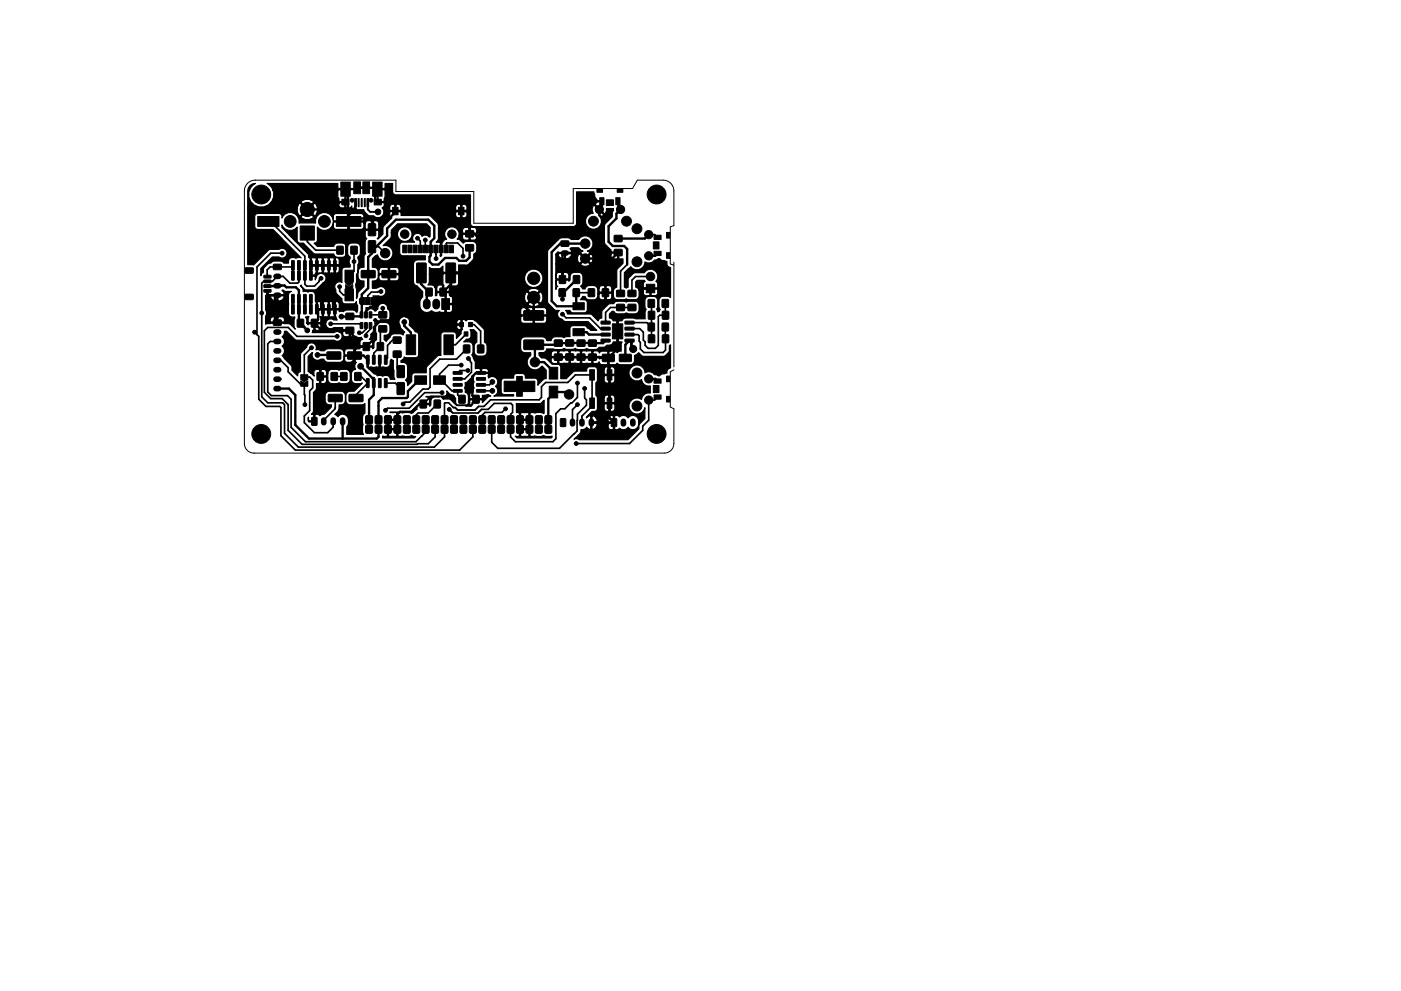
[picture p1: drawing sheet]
<svg xmlns="http://www.w3.org/2000/svg" width="297mm" height="210mm" viewBox="0 0 297 210" stroke-linecap="round" stroke-linejoin="round" font-family="sans-serif">
<path d="M142.9 56.3l-.8-.3v-7.9l.8-.2v-7.4a2.29 2.29 0 0 0-2.3-2.3h-5.5l-1 1.8h-12.6v7.4h-21v-6.8h-16.6v-2.4h-29.8a2.29 2.29 0 0 0-2.3 2.3v53.6a2.03 2.03 0 0 0 2 2h87a2.03 2.03 0 0 0 2.1-2v-7.4l-.8-.3v-7.5l.8-.4M142.9 55.6v22.2" fill="none" stroke="#000" stroke-width=".21"/>
<g fill="#000" stroke="#000" stroke-width=".21">
<path d="M72.3 38.6h2v3h-2zM75 38.6h1.4v2.5h-1.4zM76.9 38.6h1.5v2.5h-1.5zM79 38.6h2v3h-2zM52 56.9l1.6-.1 .1 .2v.9l-.2 .1h-1.4l-.2-.2zM56 58.4h1.4l.1 .5-1.5 .1zM56 59.4h1.4l.1 .5-1.5 .1zM54.6 45.9h4.5v2.1h-4.5zM58 56.1h1.6v1l-1.6 .1zM61.8 55.3l.6 .1v1.8l-.1 .1-.5-.1zM61.8 57.5l.6 .1v1.7l-.1 .2-.5-.2zM63.1 55.3l.6 .1v1.8l-.1 .1-.5-.1z"/>
<path d="M63.1 57.5l.6 .1v1.7l-.1 .2-.5-.2zM64.4 55.3l.5 .1v1.8l-.1 .1-.5-.1zM64.4 57.5l.5 .1v1.7l-.1 .2-.5-.2zM65.7 55.3l.5 .1v1.8l-.1 .1-.5-.1zM65.7 57.5l.5 .1v1.7l-.1 .2-.5-.2zM63.7 47.9h3v3h-3zM66.9 55.3l.6 .1v1.8l-.1 .1-.5-.1zM68.2 55.3l.6 .1v1.8l-.2 .1-.4-.1zM69.5 55.3l.5 .1v1.8l-.1 .1-.5-.1zM70.7 55.3l.6 .1v1.8l-.1 .1-.5-.1zM71.4 52.3h1.3v1.6h-1.3zM73.1 57.3h1.8v2.5h-1.8z"/>
<path d="M72.5 42.3h1.5v1.2h-1.5zM75.2 42.1h.4v1.8h-.4zM74.4 52.3h1.3v1.6h-1.3zM75.9 42.1h.2v1.8h-.2zM71.3 45.9h5.2v2.1h-5.2zM76.6 42.1h.2v1.8h-.2zM77.2 42.1h.2v1.8h-.2zM77.8 42.1h.4v1.8h-.4zM76.6 57.4h2.8l.2 .2-.1 1.2-.2 .2-2.6-.1-.1-.2zM78.1 51.1l1.3-.1 .2 .2 .1 2.2-.2 .2h-1.2l-.2-.1zM78.1 47.5l1.3-.1 .2 .2 .1 2.2-.2 .2h-1.2l-.2-.1zM79.3 42.3h1.5v1.2h-1.5z"/>
<path d="M83.2 44h1.2v1.6h-1.2zM81 57.4h2.8l.2 .2-.1 1.2-.2 .2-2.6-.1-.1-.2zM85.4 52h.8v1.6h-.8zM86.5 52h.8v1.6h-.8zM87.6 52h.8v1.6h-.8zM88.7 52h.8v1.6h-.8zM89.8 52h.8v1.6h-.8zM88.4 55.9l1.7-.1 .3 .1v3.9l-.2 .2h-1.7l-.2-.1zM90.9 52h.8v1.6h-.8zM92 52h.8v1.6h-.8zM93.1 52h.8v1.6h-.8zM94.2 52h.8v1.6h-.8z"/>
<path d="M95.3 52h.8v1.6h-.8zM94.6 55.9l1.8-.1 .2 .1v3.9l-.1 .2h-1.7l-.3-.1zM97.2 44h1.2v1.6h-1.2zM98.8 49l1.6-.1v1.3l-1.6 .1zM98.8 51.9h1.6v1.3h-1.6zM118.6 58.5h1.3v1.6h-1.3zM119 51.2l1.5-.1 .1 1.1h-1.6zM121.6 58.5h1.3l-.1 1.6h-1.2zM126.6 40.1h1.2v.7h-1.2zM127.2 41.9h.9v1.5h-.9zM128.6 42.4h1.5v1.2h-1.5zM130.6 41.9h.9v1.5h-.9z"/>
<path d="M130.3 50h1.5l.1 1.2-1.6 .1zM130.3 52.9h1.5l.1 1.3h-1.6zM130.9 40.1h1.2v.7h-1.2zM138.5 51.3h1.2v1.5h-1.2zM138.7 49.9h1.5v.9h-1.5zM138.7 53.3h1.5v.9h-1.5zM141.3 49.3h.7v1.2h-.7zM141.3 53.6h.7v1.2h-.7zM52 62.5l1.6-.1 .1 .2v.9l-.2 .1h-1.4l-.2-.2zM56 60.4h1.4l.1 .5-1.5 .1zM56 61.4h1.4l.1 .5-1.5 .1zM58 67.9h1.6v1l-1.6 .1z"/>
<path d="M61.8 64.6l.6 .1v1.8l-.1 .1-.5-.1zM61.8 62.5l.6 .1v1.7l-.1 .1-.5-.1zM63.1 64.6l.6 .1v1.8l-.1 .1-.5-.1zM63.1 62.5l.6 .1v1.7l-.1 .1-.5-.1zM63.1 67.8h1.3l-.1 1.6h-1.3zM64.4 64.6l.5 .1v1.8l-.1 .1-.5-.1zM64.4 62.5l.5 .1v1.7l-.1 .1-.5-.1zM65.7 64.6l.5 .1v1.8l-.1 .1-.5-.1zM65.7 62.5l.5 .1v1.7l-.1 .1-.5-.1zM66 67.8h1.3v1.6h-1.3zM66.9 64.6l.6 .1v1.8l-.1 .1-.5-.1zM67.3 79.1h1.2v1.6h-1.3z"/>
<path d="M68.2 64.6l.6 .1v1.8l-.2 .1-.4-.1zM69.5 64.6l.5 .1v1.8l-.1 .1-.5-.1zM70.7 64.6l.6 .1v1.8l-.1 .1-.5-.1zM70.2 79.1h1.3v1.6h-1.3zM69.4 74.7h2.7l.2 .2v1.2l-.3 .1h-2.6l-.1-.2zM73.1 61.3h1.8v2.5h-1.8zM73.3 60.4l.7 .5 .8-.5v1.1h-1.5zM72.3 79.1h1.3l-.1 1.6h-1.3zM73.3 59.1h1.5v1l-.8 .5-.7-.5zM73.4 66.5h1.6v1.2l-1.6 .1zM73.4 69.5l1.6-.1v1.3l-1.6 .1zM75.2 79.1h1.3v1.6h-1.3z"/>
<path d="M73.8 74.7h2.7l.2 .2v1.2l-.3 .1h-2.6l-.1-.2zM76.3 63.3l1-.2v1.5h-.7l-.3-.2-.1-.8zM76.4 66.2h.5v1.3l-.5-.1zM76.4 68.5h.5v1.2l-.5-.1zM77.3 66.2h.6l-.1 1.3-.5-.1zM77.3 68.5h.6l-.1 1.2-.5-.1zM77.7 75.4l.6 .1v1.7l-.1 .1-.5-.1zM77 72.7h1.3v1.6h-1.3zM77.5 63.1h1v1.5h-1zM78.3 66.2h.5v1.3l-.5-.1zM78.3 68.5h.5v1.2l-.5-.1zM78.8 63.1h.6l.3 .3 .1 .8-.2 .4h-.8z"/>
<path d="M79 75.4l.5 .1v1.7l-.1 .1-.4-.1zM80.3 75.4l.5 .1v1.7l-.1 .1-.5-.1zM80 72.7h1.3v1.6h-1.3zM80.4 66.2l1.5-.1 .1 1.3-1.6 .1zM80.4 69.1h1.5l.1 1.3h-1.6zM81.5 75.4l.6 .1v1.7l-.1 .1-.5-.1zM83.4 71.5h1.6v1.3h-1.6zM83.4 74.5h1.6v1.3h-1.6zM84.2 77.6l1.3-.1 .2 .2 .1 2.2-.2 .2h-1.2l-.2-.1zM86.1 71h2v4.2h-2zM87.9 79.7h2.5v1.8h-2.5zM90.3 61.2h1.3v1.6h-1.3z"/>
<path d="M94.1 71h2v4.2h-2zM93.3 61.2h1.3v1.6h-1.3zM91.9 79.7h2.5v1.8h-2.5zM93.7 63.4h1.6v2.3h-1.6zM97.5 68.4h.8v.9h-.8zM96.1 78.9l1.8-.1 .1 .5-.1 .1h-1.7zM98.4 70.4h.8v.9h-.8zM99.4 68.4h.8v.9h-.8zM98.3 73.2l1.3 .1v1.6l-1.3-.1zM101.3 73.2l1.3 .1-.1 1.6-1.2-.1zM101 78.9l1.8-.1 .2 .5-.2 .1h-1.7zM111.1 72.2l4-.1 .2 .2v1.7l-.3 .2h-3.8l-.2-.3z"/>
<path d="M111.1 66l4-.1 .2 .2v1.7l-.3 .2-3.8-.1-.2-.2zM117.6 72.2l1.5-.1 .1 1.3-1.6 .1zM117.6 75.1h1.5l.1 1.3h-1.6zM118.6 61.3h1.3l-.1 1.6h-1.3zM120 72.1h1.6v1.3h-1.6zM120 75.1h1.6v1.3h-1.6zM121.5 61.3h1.3v1.6h-1.3zM122.4 75.1h1.6v1.3h-1.6zM122.4 72.2l1.6-.1v1.3l-1.6 .1zM121.5 69.7h2.4v1.5h-2.4zM121.5 64.2h2.4v1.5h-2.4zM124.7 61.3h1.3v1.6h-1.3z"/>
<path d="M124.8 72.2l1.6-.1v1.3l-1.6 .1zM124.8 75.1h1.6v1.3h-1.6zM127.7 61.3h1.3v1.6h-1.3zM127.5 68.2l1.8-.1 .1 .5-.2 .2h-1.7l-.1-.2zM127.5 69.4h1.8l.1 .5-.2 .1h-1.7l-.1-.1zM127.5 70.7h1.8l.1 .5-.2 .1h-1.7l-.1-.1zM127.5 72l1.8-.1 .1 .6-.2 .1h-1.7l-.1-.2zM127.8 75.2h2.4l.1 .2v1.2l-.3 .1h-2.2l-.1-.2zM129.8 68.7h2.2v3.2h-2.2zM130.8 61.6h1.6v1.3h-1.6zM130.8 64.6h1.6v1.3h-1.6zM131.4 75.2h2.4l.1 .2v1.2l-.3 .1h-2.2l-.1-.2z"/>
<path d="M132.5 72l1.8-.1 .2 .6-.2 .1h-1.7l-.1-.2zM132.5 70.7h1.8l.2 .5-.2 .1h-1.7l-.1-.1zM132.5 69.4h1.8l.2 .5-.2 .1h-1.7l-.1-.1zM132.5 68.2l1.8-.1 .2 .5-.2 .2h-1.7l-.1-.2zM133.2 61.6h1.6v1.3h-1.6zM133.2 64.6h1.6v1.3h-1.6zM137.4 63.6h1.3v1.6h-1.3zM137.4 68.6h1.3v1.6h-1.3zM137.5 66.1h1.3v1.6h-1.3zM137.5 71.1h1.3v1.6h-1.3zM137 60.3h1.8v1.8h-1.8zM140.4 63.6h1.3v1.6h-1.3z"/>
<path d="M140.4 68.6h1.3v1.6h-1.3zM140.5 66.1h1.3l-.1 1.6h-1.3zM140.5 71.1h1.3l-.1 1.6h-1.3zM63.8 80.8l.7 .5 .8-.5v1.2h-1.5zM63.8 79.5h1.5v1l-.8 .5-.7-.5zM66.1 88.6h1.1l-.1 1.6h-1zM69.7 83.7h2.7l.2 .2-.1 1.2-.2 .1h-2.6l-.1-.2zM74.1 83.7h2.7l.2 .2-.1 1.2-.2 .1h-2.6l-.1-.2zM77.7 80.3l.6 .1v1.7l-.1 .1-.5-.1zM77.6 88.3l1-.1 .3 .1 .1 1.3-.1 .3-1 .1-.3-.2zM77.6 90.3l1-.1 .3 .1 .1 1.3-.1 .3-1 .1-.3-.2zM79 80.3l.5 .1v1.7l-.1 .1-.4-.1z"/>
<path d="M79.6 88.3l1-.1 .3 .1 .1 1.3-.1 .3-1 .1-.3-.2zM79.6 90.3l1-.1 .3 .1 .1 1.3-.1 .3-1 .1-.3-.2zM80.3 80.3l.5 .1v1.7l-.1 .1-.5-.1zM81.5 80.3l.6 .1v1.7l-.1 .1-.5-.1zM81.6 88.3l1-.1 .3 .1 .1 1.3-.1 .3-1 .1-.3-.2zM81.6 90.3l1-.1 .3 .1 .1 1.3-.1 .3-1 .1-.3-.2zM83.6 88.3l1-.1 .3 .1 .1 1.3-.1 .3-1 .1-.3-.2zM83.6 90.3l1-.1 .3 .1 .1 1.3-.1 .3-1 .1-.3-.2zM84.2 81.2l1.3-.1 .2 .2 .1 2.2-.2 .2h-1.2l-.2-.1zM85.6 88.3l1-.1 .3 .1 .1 1.3-.1 .3-1 .1-.3-.2zM85.6 90.3l1-.1 .3 .1 .1 1.3-.1 .3-1 .1-.3-.2zM87.6 88.3l1-.1 .3 .1 .1 1.3-.1 .3-1 .1-.3-.2z"/>
<path d="M87.6 90.3l1-.1 .3 .1 .1 1.3-.1 .3-1 .1-.3-.2zM89.1 84.9h1.3v1.6h-1.3zM89.6 88.3l1-.1 .3 .1 .1 1.3-.1 .3-1 .1-.3-.2zM89.6 90.3l1-.1 .3 .1 .1 1.3-.1 .3-1 .1-.3-.2zM91.6 88.3l1-.1 .3 .1 .1 1.3-.1 .3-1 .1-.3-.2zM91.6 90.3l1-.1 .3 .1 .1 1.3-.1 .3-1 .1-.3-.2zM92.1 84.9h1.3l-.1 1.6h-1.2zM93.6 88.3l1-.1 .3 .1 .1 1.3-.1 .3-1 .1-.3-.2zM93.6 90.3l1-.1 .3 .1 .1 1.3-.1 .3-1 .1-.3-.2zM95.6 88.3l1-.1 .3 .1 .1 1.3-.1 .3-1 .1-.3-.2zM95.6 90.3l1-.1 .3 .1 .1 1.3-.1 .3-1 .1-.3-.2zM96.1 80.1h1.8l.1 .5-.1 .1h-1.7z"/>
<path d="M96.1 81.4h1.8l.1 .4-.1 .2h-1.7zM96.1 82.7l1.8-.1 .1 .5-.1 .1h-1.7zM97.3 83.9h1.3v1.6h-1.3zM97.6 88.3l1-.1 .3 .1 .1 1.3-.1 .3-1 .1-.3-.2zM97.6 90.3l1-.1 .3 .1 .1 1.3-.1 .3-1 .1-.3-.2zM99.6 88.3l1-.1 .3 .1 .1 1.3-.1 .3-1 .1-.3-.2zM99.6 90.3l1-.1 .3 .1 .1 1.3-.1 .3-1 .1-.3-.2zM100.3 83.9h1.3l-.1 1.6h-1.2zM101.6 88.3l1-.1 .3 .1 .1 1.3-.1 .3-1 .1-.3-.2zM101.6 90.3l1-.1 .3 .1 .1 1.3-.1 .3-1 .1-.3-.2zM101 82.7l1.8-.1 .2 .5-.2 .1h-1.7zM101 81.4h1.8l.2 .4-.2 .2h-1.7z"/>
<path d="M101 80.1h1.8l.2 .5-.2 .1h-1.7zM103.6 88.3l1-.1 .3 .1 .1 1.3-.1 .3-1 .1-.3-.2zM103.6 90.3l1-.1 .3 .1 .1 1.3-.1 .3-1 .1-.3-.2zM105.6 88.3l1-.1 .3 .1 .1 1.3-.1 .3-1 .1-.3-.2zM105.6 90.3l1-.1 .3 .1 .1 1.3-.1 .3-1 .1-.3-.2zM107.6 88.3l1-.1 .3 .1 .1 1.3-.1 .3-1 .1-.3-.2zM107.6 90.3l1-.1 .3 .1 .1 1.3-.1 .3-1 .1-.3-.2zM109.6 88.3l1-.1 .3 .1 .1 1.3-.1 .3-1 .1-.3-.2zM109.6 90.3l1-.1 .3 .1 .1 1.3-.1 .3-1 .1-.3-.2zM109.5 82.9h1.2v1.2h-1.2zM109.5 79.9h1.2v1.2h-1.2zM111.6 88.3l1-.1 .3 .1 .1 1.3-.1 .3-1 .1-.3-.2z"/>
<path d="M111.6 90.3l1-.1 .3 .1 .1 1.3-.1 .3-1 .1-.3-.2zM106.9 80.9h6.5v2.2h-6.5zM113.6 88.3l1-.1 .3 .1 .1 1.3-.1 .3-1 .1-.3-.2zM113.6 90.3l1-.1 .3 .1 .1 1.3-.1 .3-1 .1-.3-.2zM115.6 88.3l1-.1 .3 .1 .1 1.3-.1 .3-1 .1-.3-.2zM115.6 90.3l1-.1 .3 .1 .1 1.3-.1 .3-1 .1-.3-.2zM116.4 81.9h1.8v2.5h-1.8zM116.4 77.9h1.8v2.5h-1.8zM118.9 88.9h1v1.6l-1.1-.1zM125 84.4h1v2.2h-1zM125 78.4h1v2.2h-1zM128.7 84.4h1v2.2h-1z"/>
<path d="M128.7 78.4h1v2.2h-1zM129.6 88.9h1.1v1.6l-1.1-.1zM138.5 81.8h1.2v1.5h-1.2zM138.7 83.8h1.5v.9h-1.5zM138.7 80.4h1.5v.9h-1.5zM141.3 84.1h.7v1.2h-.7zM141.3 79.8h.7v1.2h-.7z"/>
<circle cx="55.4" cy="41.3" r="2"/>
<circle cx="59.8" cy="53.7" r=".4"/>
<circle cx="61.5" cy="47" r="1.25"/>
<circle cx="65.2" cy="44.4" r="1.5"/>
<circle cx="68.1" cy="59" r=".4"/>
<circle cx="68.8" cy="47" r="1.25"/>
<circle cx="74.7" cy="42.5" r=".4"/>
<circle cx="75.1" cy="55.5" r=".4"/>
<circle cx="78.7" cy="42.5" r=".4"/>
<circle cx="80.1" cy="45" r=".6"/>
<circle cx="81.7" cy="53.7" r="1"/>
<circle cx="85.8" cy="49.7" r=".9"/>
<circle cx="88.5" cy="50.5" r=".4"/>
<circle cx="90.2" cy="50.9" r=".4"/>
<circle cx="92.5" cy="54.9" r=".4"/>
<circle cx="95.8" cy="49.7" r=".9"/>
<circle cx="98.2" cy="54.4" r=".4"/>
<circle cx="113.2" cy="59" r="1.3"/>
<circle cx="124.1" cy="54.9" r="1"/>
<circle cx="124.1" cy="51.7" r="1"/>
<circle cx="125.8" cy="46.9" r="1.05"/>
<circle cx="127.1" cy="44.4" r=".87"/>
<circle cx="131.6" cy="44.4" r=".87"/>
<circle cx="132.8" cy="46.9" r="1.05"/>
<circle cx="135.1" cy="55.5" r="1.05"/>
<circle cx="135.1" cy="48.5" r="1.05"/>
<circle cx="137.5" cy="54.3" r=".87"/>
<circle cx="137.5" cy="49.8" r=".87"/>
<circle cx="137.9" cy="58.7" r=".9"/>
<circle cx="139.2" cy="41.3" r="2"/>
<circle cx="54" cy="70.5" r=".4"/>
<circle cx="55.5" cy="66.4" r=".4"/>
<circle cx="65.2" cy="70.1" r=".5"/>
<circle cx="66" cy="73.8" r=".4"/>
<circle cx="67.3" cy="75.3" r=".5"/>
<circle cx="70.1" cy="68.7" r=".4"/>
<circle cx="70.6" cy="63.4" r=".5"/>
<circle cx="71.5" cy="71.4" r=".4"/>
<circle cx="72" cy="60.8" r=".4"/>
<circle cx="72.4" cy="67.2" r=".5"/>
<circle cx="76.2" cy="70.6" r=".4"/>
<circle cx="76.5" cy="77.7" r=".6"/>
<circle cx="77.6" cy="71.2" r=".4"/>
<circle cx="80.8" cy="61.8" r=".4"/>
<circle cx="81.2" cy="65.4" r=".4"/>
<circle cx="85.7" cy="68.3" r=".5"/>
<circle cx="97.8" cy="77.5" r=".4"/>
<circle cx="99.2" cy="78.6" r=".4"/>
<circle cx="99.3" cy="76.1" r=".4"/>
<circle cx="113.2" cy="63.1" r="1.3"/>
<circle cx="113.4" cy="76.8" r="1"/>
<circle cx="119.3" cy="63.5" r=".4"/>
<circle cx="119.3" cy="66.7" r=".4"/>
<circle cx="134.2" cy="74" r=".75"/>
<circle cx="135.1" cy="79.1" r="1.05"/>
<circle cx="55.4" cy="92.1" r="2"/>
<circle cx="64.6" cy="85.8" r=".4"/>
<circle cx="81.7" cy="87.1" r=".4"/>
<circle cx="85.5" cy="85.7" r=".4"/>
<circle cx="93.7" cy="83.3" r=".4"/>
<circle cx="95.2" cy="86.9" r=".4"/>
<circle cx="104.4" cy="81" r=".5"/>
<circle cx="104.4" cy="82.9" r=".5"/>
<circle cx="107.2" cy="86.7" r=".4"/>
<circle cx="120.6" cy="83.7" r="1"/>
<circle cx="122.2" cy="94.1" r=".4"/>
<circle cx="122.4" cy="81.3" r=".4"/>
<circle cx="122.4" cy="85.8" r=".4"/>
<circle cx="124" cy="82.4" r=".4"/>
<circle cx="135.1" cy="86.1" r="1.05"/>
<circle cx="137.5" cy="84.9" r=".87"/>
<circle cx="137.5" cy="80.4" r=".87"/>
<circle cx="139.2" cy="92.1" r="2"/>
</g>
<path d="M90.5 64.2v.6M92.5 64.2v.6" fill="none" stroke="#000" stroke-width="1.7"/>
<g fill="none" stroke="#000" stroke-width="1.2">
<path d="M58.5 58.6h.6M119.5 53.7h.5M58.5 62.6h.6M58.5 60.6h.6M58.5 70.4h.6M58.5 72.4h.6M58.5 74.4h.6M58.5 76.4h.6M58.5 78.4h.6M58.5 80.4h.6M58.5 82.4h.6M68.6 89.1v.6"/>
<path d="M70.6 89.1v.6M72.6 89.1v.6M121.4 89.4v.5M123.4 89.4v.5M125.4 89.4v.5M132.2 89.4v.5M134.2 89.4v.5"/>
</g>
<g fill="none" stroke="#000" stroke-width=".35">
<path d="M58.1 46.3v1.4l6.5 6.7v5.9l.4 .4h1.7l1-1v-.3l.4-.4M59.8 53.7h-2.4l-2.9 2.9v14.4M62.1 58.5v-2.2l-.3 .3h-4.5l-.7 .7 .1 1.4M63.4 56.3v3.5l-.3 .3h-1.6l-1.5-1.5h-1.2l-1.1 1.1h-1.8l-.4 .4v24.1l1.3 1.3h3.1l.4 .3v6.1l2.9 3h28.9l2.2-2.2v-1M65.2 49.4v1.9l1.7 1.8h5.2M75.1 53.1v4.5l-1.1 1v1M78.9 52.3h1.4l1.4 1.4M88.5 50.5l.6 .6v1.7M90.2 50.9v1.9M92.4 52.8l.1 2.1M94.6 52.8v-1.1l.1-.1h2.3l1.2 1.1v1.7M131 42.7v1.2l.6 .5"/>
<path d="M133 56.1l-1.4 1.4v4.8M137.5 49.8h1.3l.6 .6M137.9 58.7h-3.2l-.7 .7v2.9M54 70.5l.9 .9v13.3l1.5 1.5h2.9l.3 .3v6l3 3h34.9l2.8-2.8v-1M58.3 76.4h1.2l1.6 1.6v.9l2.6 2.6h.8l.1 4.3M58.3 72.4h-1l-.5 .6v10.2l.7 .7h3.5l.7 .8v6l3.1 3h23.4l2.1-2M66 73.8l-1.5 1.5v4.7h1.2l.6 .6v1.7l-.6 .6v4.2l-1.2 1.2v1.4l2.2 2.1h2.8l1.1-1.2v-1.2M67.9 79.9v4.1l-1.3 1.2v4.2M70.1 68.7h6.2l.3 .4M70.9 79.9h2M71.5 71.4h-8.5l-1.9-1.9h-4.3l-.8 .7v13l1.4 1.4h2.4l1.3 1.2v5.5l2.9 3h24.4l.1-.2h2.3l1.5-1.4v-1M72 60.8v1l.8 .8h1.2v-1.6"/>
<path d="M75.9 79.9h.7l1.4 1.4-2.5 2.5v.6M77.6 69.1v.7l-.8 .8h-.6M78.5 69.1v.7l-.9 1v.4M78.5 66.8h2.6M80.8 61.8l-2.1 .2-.7 .7v1.2M81.2 69.8l-.6 .5v3.2l-1.4 1.4v1.4M81.2 66.8h-.1M81.2 65.4v1.4M84.2 75.1v3l.8 .7M84.2 72.2h-1l-1 1.1v2.7l-.4 .3M94.5 66.7l2.2 2.2h1.2M97.8 77.5h-2.7l-1.9 1.9v1.2h.3l2.3 2.3h1.2v.9l1 .9"/>
<path d="M98.8 70.9l-2.2 2.2h-1.5M98.9 74l-2.1 2.2h-3.6l-2 2v4l-.4 .3h-1.1l-2.8 2.8h-1l-.4 .4M99.2 78.6h-1.7l-.5 .5M99.3 76.1l.7 .9v2l-1.4 1.4h-1.6M99.8 68.9h.7l1.4 1.4v3.7M119.2 62.1l.1 1.4M119.3 66.7l.7 .7h5l2.3 2.3h1.1M122.2 62.1h3.2M128.4 68h.1M133.5 68.4h3.7l.9 1M134 65.2h-4.6l-1 1.1v2.1M138.1 64.4v7.5"/>
<path d="M141.1 64.4v2.5h-1.2l-.3 .3v6.1l-.7 .6h-1.5l-.6-.6v-.8l-.4-.3v-1.7l-.8-.8h-2.1M141.1 69.4v4.9l-.5 .5h-4.1l-.7-.8v-1.4l-.3-.2v-1.2l-.2-.2h-1.8M58.3 80.4h1.3M71.1 84.4l-.1 2.4-2.4 2.3v.3M81.8 81.3h2l1.2 1.1M89.4 92.5h.1M92.7 85.7l-1.9 1.9h-2.2l-.3 .4v1.7M93.7 83.3h-3.7l-3.3 3.3h-4.5l-.5 .5M94.2 88.7h.1M95.2 86.9l.8 .7h5.3M96.1 86.5l-1-1h-.7l-.2 .1 .1 4.1M101.5 86.2h1.1l1.4-1.4h10.3l.5-.5v-2.3l.9-.9h4.7l1.6-1.6h3.5v6.6l-2.1 2.2v1.4"/>
<path d="M102 82.9h2.4M102.1 86.9h1.4l1.3-1.3h3.5l.4 .3v1.6l-.4 .4v1.8M104.4 81l-.6 .7h-1.8M107.2 86.7l-.8 .8h-3.6l-.5 .6v1M122.4 81.3v3l-2.6 2.4h-.9l-1 1.1v5.3l-.7 .6h-7.9l-1-1v-1M122.4 85.8l-1 1.1v2.8M124 82.4v2l.3 .4v1.2l-1.9 1.9v3.5l-3.8 3.7h-13.1l-1.2-1.3v-2.1M139.4 84.2l-.6 .7h-1.3v4.2l-1.2 1.3v.9l-2.8 2.8h-11.3"/>
</g>
<g fill="none" stroke="#000" stroke-width=".5">
<path d="M65.2 44.4h8.6M71 56.3v3.3l-2.9 2.9v2.7l.4 .4M75.1 46.3h7.4l1.3-1.3v-.2h15.1l.7 .7v4.1h.9l1 .9v7.3l-.2 .1M75.4 44.3h-.3l-1.2 1.1v3.1l-.5 .5v6.1l-1.2 1.2h-6.3v2.2M79.1 46.3v3.3M79.5 43.1v-2.5l.5-.5-.3-.3h-4l-.3 .3h-2.1l.5 .6v6.2l.1 .1M82.5 58.2v5.1l-.6 .6M89.3 57.9v2.4l1.7 1.7-.5 .5v2M93.6 44.8l-.1 8M95.6 57.9h8.5M95.7 57.9v2.4l-1.8 1.7 .6 .5v4.2h-11.2l-.1-.2M99.6 52.6v2l-.8 .8-1.4-.1-.6-.6h-2.4l-1.4 1.4h-1.3l-.6-.6v-1l.2-.3v-2.9l.8-.8v-2.6l-1.3-1.3h-6.9l-1.8 1.9v1.5l-2.3 2.3h-.9v1.4l-.8 .8v6.6l-1.4 1.4v4.2l-.4 .4-3.9 .1"/>
<path d="M101.2 50.3h.1M122.2 59.3l-2.8 2.8h-.2M124.1 51.7h-5.3l-1.8 1.8v10.4l1.1 1.1h4.6l-.5-.5v-2.4M127.6 42.7v1.2l-.5 .5v1.3l.9 .9v8.3M131.1 53.6l-1.3 1.3h-5.7l-1.2-1.2h-3.1l-.5 .5v5.1M131.6 44.4l-.9 .9v1l-1.7 1.7v3.3l.9 .9h2.4l.7 .6v3.3M137.5 49.8l-.8 .8h-5.6M139.4 53.8l-.5 .5h-1.4M56.7 61.7v.6l.4 .3h1.7M58.3 62.6v5.8M58.3 60.6h2l.4 .4h2l.7 .6v1.8M58.8 60.6l-2.1 .1"/>
<path d="M63.4 64.3v3.9l1.1 1.1M64.5 69.3h.1M64.5 69.3l.7 .8M67.3 75.3h3.4l.1 .1M67.7 65.6l-.3 .2v2l-.7 .8 1.5 1.5h6M70.6 63.4v1.8l.4 .4h-3.8M74.2 70.5l1.7 1.8v1.2M75.2 75.4h1.9l.9 .9v1.5l.4 .4h2l.1-.1v-1.8M75.9 73.5l-.7 .8v2l-1.3 1.3h-5.3l-.7 .7v1.6M76.5 77.7l2.4 2.5h.3v3.6l-.9 1v4.9M79.3 63.9v.8l-.3 .4h-.4l-1 .9v.8M79.3 63.9h2.6"/>
<path d="M79.6 63.6l-.3 .3M81.9 63.9l1.3 1.2v2.8M83.2 68h-2.4l-1.5 1.4v2.5l-1.6 1.6h-1.8M83.2 67.9v.1M85.7 68.3v.8l1.4 1.4v2.6M102 79.1h-1.1l-.8 .8v4l.8 .8M113.2 63.1v3.8M118.4 75.8h10.4l.2 .1M120.8 72.8h-.1M122.7 70.5h1.7l.5 .5h3.5M125.6 72.8h.1M128.4 62.1v1.4l.3 .2h7.1"/>
<path d="M128.4 72.3l-.5 .5h-9.5l-.4 .3h-4.8l.2 .3v3.4h1.9l2 2v.4M129 75.9v3.4l.2 .2v9.2l1 1h-4.8M133.5 72.3l-.9 .8v2.8M135.8 63.7v3l-.4 .4h-3.3l-1.2 1.1v5.8l-1.9 1.9M137.9 61.2h-1.4l-.2 .3v1.7l-.5 .5M58.8 82.4h2.4l1.4 1.4v6.4l2.9 2.8h14.4l.4-.3v-1M72.6 89.4v3.6M89.2 80.6h-.4l-2.3 2.4v1.2l-.3 .2h-5.2l-.7 .8v3.9M89.7 85.7h-.8l-1.6 1.7h-2.5l-.5 .6v1.1M112.1 89.6l.2 2.1M120.6 83.7l-.5-.5h-2.8v.3l-1 1.1v6.5M137.5 80.4h1.5l.4 .4"/>
</g>
<path d="M84.3 88v1.7" fill="none" stroke="#000" stroke-width=".3"/>
<path d="M75.4 43v1.3l-1.6 1.5M78 43v1.5l.5 .5h1.6M100.9 84.7l-.7 .8v.3l-.3 .2h-3l-1.9-1.9h-3.7l-1.6 1.6M101.5 86.2l-.8 .8h-3.7l-.5-.5h-.4M102.1 86.9l-.8 .7" fill="none" stroke="#000" stroke-width=".4"/>
<path d="M95.6 57.9h8.5l9.1 9M133.5 72.3l.4 .4v1l.3 .3" fill="none" stroke="#000" stroke-width=".6"/>
<path d="M53 39.4l.7-.4 .4-.1a2.66 2.66 0 0 0-.8 4.1 2.66 2.66 0 0 0 4.2-.1h6.3l1.4 1.4 1.3-1.4-.2-.3a1.78 1.78 0 0 0-2.5 .3h-6.3l.5-1.1-.1-1.4h13.7v1.4l.3 .3-.1 .5 .2 .2h1.1v-2.5h-1.3l-.2 .1h-13.7l-.3-.6-1-.9h15v.9l.2 .2h1.6v4l.1 .1h.6l.5-.4a.65 .65 0 0 0 .5 .8l.2-.2v-.4a.67 .67 0 0 0 1.1 .6h.7a1.99 1.99 0 0 0 1.3 1.3h.8l.2 .2a1.25 1.25 0 0 0 1.7-.2 1.25 1.25 0 0 0-.1-1.7l.4-.3h1.2v.7l.2 .1h.9v-1.1h.2v1.1h1l.1-.1v-.7h11.6v.7l.1 .1h1v-1.1h.2v1.1h1l.1-.1v-.7a.71 .71 0 0 0-.9-.5l-.2 .2-.8-.2-.5 .5h-11.6a.71 .71 0 0 0-.9-.5l-.2 .2-.8-.2-.5 .5h-1.2l.1-.6-.2-.2h-1.3l-.1-2.7h.2l.1 2.5h1.1l.2-.2 .1-2.2-.1-.1h-1.6v-.3h1.6l.1-.2v-.9h1.6l.1 2 .4 .4 .2 .1 15.8-.1v6.1l.2 .5 .6 .2h21a.7 .7 0 0 0 .7-.8v-.7h1.9a1.72 1.72 0 0 0 2.1 2 1.72 1.72 0 0 0 1-2.7l.7-.1 .1-.3-2-1.9a1.16 1.16 0 0 0-.2 1.6 1.64 1.64 0 0 0-1.7 1.4h-1.9v-5.9h3.7l.2 .9 .4 .8 .2 .2h1.1l-.1 .5-.2-.1v-.2h-.8l-.5 .6 1.9 1.9 .3-.1 .2-1h1.5l-.3 1.1v.7l-1.6 1.7-.1 3.6 .3 .6 1.2 1.1 .1 .5 1.5-.1v1.4l.1 .1h.8v1l-1.3 1.3v3.7l-.7 .6a1.8 1.8 0 0 0 .5 2.1 2.7 2.7 0 0 0 2.2-.2 2.52 2.52 0 0 0 2.4 0 2.19 2.19 0 0 0 .2-1.9h1v.7l.3 .4 .9 .1 .2-.1v-1.3h.2v1.3l.2 .1 1-.1 .3-.4v-.7l-.2-.2h-2.8l-.1 .2h-1l-.2-.3-.4-.3v-1.1l.3-.3h1.5l.2 .2-.4 .5v.7l.1 .2h2.8l.2-.2v-.7l-.5-.5a1.55 1.55 0 0 0-.1-2.3 1.55 1.55 0 0 0-2.3 .5l-1.9-.1-.5 .3-1 1v1.8l-.4 .2-.4-.2v-3l1.3-1.3a1.68 1.68 0 0 0 1.9 .6 1.68 1.68 0 0 0 1.1-1.6 1.87 1.87 0 0 0 2.2-.4l.9-.3 .7 .4 .9 .2 .1 .8 .7 .5v6.3l-.3-.2a1.8 1.8 0 0 0-2.1 .5 2.65 2.65 0 0 0 .2 2.2l-.2 .5-.3 .1-.3-.6 .2-.2a2.65 2.65 0 0 0-.2-2.3 1.75 1.75 0 0 0-2.4 .3 2.65 2.65 0 0 0 .2 2.2l-.2 .7v1.3l-4.2-.1-.5 .2-.2 .4h-.7l-.1 .1v4.2l.1 .1h.7l-.2 .6v1.4l-.5 .1-.4 .2-.4-.3h-1.1l-.2 .2v2.5l.2 .2h1.1l.4-.4 .7 .4h2.1a.9 .9 0 0 0 .9-.9v-1.1l.9-.6 .5 .6 .6 .2h4.2a1.98 1.98 0 0 0 1.2-1.3v-1l.3-.1v4.8l-.6 .3-.2 .4a.48 .48 0 0 1-.5 .6h-.4l-.7 .4-.9-.2a1.72 1.72 0 0 0-2.2-.4 1.71 1.71 0 0 0-2.1-1.6 1.71 1.71 0 0 0-1.1 2.4 1.71 1.71 0 0 0 2.5 .6 1.5 1.5 0 0 0 1.9 1.4v1.5a1.49 1.49 0 0 0-1.9 1.3 1.72 1.72 0 0 0-2.5 .7 1.72 1.72 0 0 0 1 2.4 1.72 1.72 0 0 0 2.2-1.3v2.3l-1.2 1.3v.9l-2.4 2.3h-10.3a.96 .96 0 0 0-1.1-.1l1.2-1.2 .3-.9a1.12 1.12 0 0 0 1.2-.5l.6 .5 .3-.1v-1.2h.2v1.2l.2 .1a1.21 1.21 0 0 0 .9-1.2h2.3l.1 1 .4 .3h.5l.1-.2v-1.2h-.9l-.2 .1-3.7-.1 .1-1.5h.2v1.2h1.1l-.2-.8h2.5v.7l.2 .1h.9v-1.2h.3v2.7l.2 .2h.4l.4-.3a1.21 1.21 0 0 0 1.9-.2 1.23 1.23 0 0 0 1.3 .4 1.23 1.23 0 0 0 .9-1 1.44 1.44 0 0 0-1.2-2l-.5 .1-.5 .5-.1-.2a1.24 1.24 0 0 0-1.8 0l-.4-.4h-.4l-.2 .2-.9-.2-.5 .6h-2.5l-.7-.5-.4 .1-.2-.1-.7 .5-.1-.2 1.2-1.2h.5a.65 .65 0 0 0 .7-.7v-.8h1.4l.1 1.2a.59 .59 0 0 0 .9 .1v-1.4h.3v1.4l.1 .2a.68 .68 0 0 0 .9-.5v-1l-.2-.1-3.5 .1v-1.5h1.4v1l.2 .1h.8v-1.4h.3v1.4h.8l.2-.1-.1-1.2a.59 .59 0 0 0-.9-.1l-.5-.2a.68 .68 0 0 0-.8 .5h-1.4l-.4-.4v-2.7l.3-.3 .1-1.1h1.4l.1 1.2a.59 .59 0 0 0 .9 .1v-1.4h.3v1.4l.1 .2a.68 .68 0 0 0 .9-.5v-1l-.2-.1-3.5 .1v-1.5h1.4v1l.2 .1h.8v-1.4h.3v1.4h.8l.2-.1-.1-1.2a.59 .59 0 0 0-.9-.1l-.5-.2a.68 .68 0 0 0-.8 .5h-1.4l-.4-.5a2.04 2.04 0 0 0-1.7 .2l-.2 .7-2.7 .1-1.6 1.5h-1.2v-2.4a.65 .65 0 0 0-.7-.6h-1.1l-1.3-1.2h1.1v.5l.2 .4 1 .1 .1-.1v-1.1h.3v1.1l.1 .1h1.9l.1-.2v-1h.3v1l.2 .2h1.8l.2-.1v-1.1h.2v1.1l.2 .1h1.8l.2-.1v-1.1h.2v1.1l.2 .1h.7l.5-.3v.3l.5 .3h1.1l.2-.2v-1.1l-1.8 .1-.1-.3h-4.9h-5.1l-.1 .2h-1.1l-1-.2-.5-.5v-.5h2.6v.6l.1 .1h1.2v-1h.3v1h2.1v-1h.3v1h2.2v-1h.2v1h2.2v-1h.2v1h1.4l.1 .2h1.7v-1.1l-.2-.2h-1.1l-.5 .4-.5-.5h-.7l-.2 .2-.4-.2h-1.8l-.2 .2-1.5-.2h-.7l-.2 .2-.4-.2h-1.9l-.1 .2-1.1-.2-.5 .5h-2.6l.7-.1a.87 .87 0 0 0 .9-.8l1.5 .1a2.67 2.67 0 0 0 2.2-.2 2.74 2.74 0 0 0 2.1 .2l.3-.2 .2 .2a2.7 2.7 0 0 0 2.2-.2 2.52 2.52 0 0 0 2.5 0l.1-.2 1.2-.1 .5-.4a1 1 0 0 0 1.3-.7h.7l.1-.1v-4.2l-.1-.1h-.7l-.2-.4-.6-.2v-.9l.6-.6h.3l.2 .3a2.5 2.5 0 0 0 2.5 .1 2.52 2.52 0 0 0 2.4-.1 1.75 1.75 0 0 0-.2-2.4 2.7 2.7 0 0 0-2.2 .2 2.52 2.52 0 0 0-2.5 0l-.2 .3-1 .1-1.3 1.2-.2 .6v1.2l-.6 .2-.2 .4-1.5-1.4-4.9-.1-.5-.7h1l.1 .3 .5 .2h2.4a.65 .65 0 0 0 .6-.7v-1.7l-.4-.4-1-.1 .4-.6h.6l.5 .7a1.8 1.8 0 0 0 2.1-.5v-.7h.3l.1 .9 .4 .3h.6l.1-.2v-1.2h.3v1.2l.1 .2 .8-.1 .3-.4v-.7l-.2-.2h-2.3l-.5 .2v-1.3h.3v.7l.2 .2h1v-1.3h.3v1.3h1l.2-.2v-.7l-.5-.5h-.6l-.1 .1-1-.1-.5 .5h-.3l-.2-.3a1.63 1.63 0 0 0-2.4 .5h-.6l-.4-.6 .4-.4a2.65 2.65 0 0 0-.2-2.3 1.75 1.75 0 0 0-2.4 .3v1.1l-.3 .3-.2-.3h-2.3l-.2 .2v.7l.3 .4-.3 .7v-3.1v.7l.2 .2h1v-1.2h.3v1.2h1l.2-.2-.1-.9-.4-.3h-.6l-.1 .2-1-.2-.5 .5v-2.3h5.2l.1 .3a1.26 1.26 0 0 0 1.9-.3l-1-1-1 1h-5.2v-2h.4a1.25 1.25 0 0 0 1.3 .9v-1.1h.3v1.1l.9-.3h1.6l.1 .6 .2 .5 .2 .1 1-.9h.4l.9 .9 .3-.1a1.26 1.26 0 0 0-.3-1.8l-.9 1h-.4l-1-1-.2 .1-.3 .6h-1.6l.4-.6-.1-.2h-2.7l-.1 .2h-.4l.4-.6 .1 .2h2.7l.1-.3-.3-.5 .2-.2h1.6l.5 .5 .4 .2-.4 .1-.1 .3 1 1 .8-.8h4.7v.5l.2 .4 1 .1 .1-.1v-1.1h-1.2l-.1 .2h-4.7l.2-.2-.1-.3-.5-.1 .5-.2a1.66 1.66 0 0 0 .2-2.6 1.66 1.66 0 0 0-2.5 .3l-1.7-.1a2.49 2.49 0 0 0-2.5 0l-2.2 2.2-.2 .6v10.4l.2 .6 1.1 1.1 .3 .2 .9 .1-.2 .2a1.04 1.04 0 0 0 .7 1.6l.6 .5 .3 .1 4.7-.1 1.9 1.9h-1.3l-.8-.5-.4-.5h-2.6a.65 .65 0 0 0-.7 .6l.1 1.7h-.7l-.7 .3-.2-.2a2.65 2.65 0 0 0-2.2 .2l-.2 .6h-1l-.2-.6-.7-.2h-3.7a.9 .9 0 0 0-.9 .9v1.5l.2 .7 .7 .2h1.2v.6a1.66 1.66 0 0 0-.3 2.6 1.66 1.66 0 0 0 2.6-.3h.2l.8 .8v1.8l-.7 .3-1.1 1.1v-1.1l-.4-.3-2.2-.1a.76 .76 0 0 0-.7-1l-1.4 .1a.8 .8 0 0 0-.4 .9h-2l-.5 .2-.2 .5v2.2a.65 .65 0 0 0 .7 .6h2v.3h-4.2l.3-.1a1.15 1.15 0 0 0 0-1.9 1.15 1.15 0 0 0 .3-1.7 1.15 1.15 0 0 0-1.7-.1l-.1-.4 .1-.4-.2-.2h-1.6l.1-.9h.2v.7h1.3l.2-.3-.3-.4-2.5-.1-.1-1.5-.7-1.4a2.49 2.49 0 0 0 0-2.5 2.11 2.11 0 0 0-1.7-.3l.6-.5h.3a.65 .65 0 0 0 .7-.7v-.9l-.2-.4 .7-.1 .7 .7v2l-.5 .5a2.65 2.65 0 0 0 .2 2.2 1.75 1.75 0 0 0 2.4-.3 2.65 2.65 0 0 0-.2-2.2l-.3-.2v-2.7l-2.1-1.9a1.66 1.66 0 0 0-1.7 0l-.1 .1a.5 .5 0 0 0-.8-.2l.1 2a.81 .81 0 0 0-.3 .9l-1 1v-.8a.65 .65 0 0 0-.7-.6h-2l-.4 .2-.2 .4v4.4l-.9 .2-2 2-.2 .6v.9h-2.5l-.4 .2-.2 .4v1.2l-.9 .9-.1-.8-.3-.4 .3-.4 .1-.3-.1-2.5a1.11 1.11 0 0 0-1.3-.5v-.4l.5-.3 .2-.5 .4 .2h2a.65 .65 0 0 0 .7-.7l-.1-4.4-.3-.4h-.4l-.2-.5-.8-.8h9.8v.3a.55 .55 0 0 0 .9 .4v-.8h-.7l-.2 .1h-9.8l-.3-.2 .2-.6h9.9l.2 .4h.7v-.8a.53 .53 0 0 0-.5-.1 .53 .53 0 0 0-.4 .5h-9.9l-.2-.6-.7-.5h24.4v.9l.5 .5h2l.1-.2v-1.3h.3v1.3l.1 .2h2l.5-.5v-.9l-.1-.1h-5.2l-.2 .1h-24.4a1.29 1.29 0 0 0-1.3 .7 1.29 1.29 0 0 0 .1 1.3l.3 .6 .7 .7-.3 .6-.3-.2a2.65 2.65 0 0 0-2.3 .2l-.2 .4-.8 .9-.4-.3v-1h.3a.9 .9 0 0 0 .9-.9l-.1-1.2-.5-.5a2.65 2.65 0 0 0-2.2 .2 2.08 2.08 0 0 0-.1 2.1v1.3l-.4 .5-.1 1.1-.3 .3-.1-.3h-2.4l-.2 .3h-.8l-.2 .2v2.5l.3 .2a1.18 1.18 0 0 0-.2 1.5 .89 .89 0 0 0-.9 .9l.1 1.5 .5 .5a2.42 2.42 0 0 0 1.7-.1l-1.7 1.8-1.2 .1-.5 .5a1.96 1.96 0 0 0 .5 2.2l2.8 .1 .7-.3v2.1l-.2 .1a2.44 2.44 0 0 0-.2 2.3l-.1 1.5 .2 .6h-3.6v-1.6a1.64 1.64 0 0 0-.9-2.7l-.4 .1-.6 .4-.6-.5 .8-.8 .1-1.2a1.03 1.03 0 0 0 1.3-.9v-1.4l-.5-.5-2.9-.1a.9 .9 0 0 0-.9 .9l.1 1.4a1.08 1.08 0 0 0 1.3 .6l-.1 .5-1.5 1.5-.5 .1-.4 .2-.4-.3h-.5l-.1 .2v1.4h-1.2l-.3-.2 .1-.8v.6l.2 .2h.9v-1.2l-.5-.2 .4-.5 .1-.3v-3.8l.6-.7v-1.2h.5l.2-.2v-1.2h.2v1.2l.2 .2 .8-.1 .2-.4v-.7l-.1-.2h-1.4l.1-1.5h.2v1.3h1.1l.1-.5h.3l.1 1.5 .5 .5a2.27 2.27 0 0 0 1.8-.1 1.75 1.75 0 0 0 2.3-.4 2.65 2.65 0 0 0-.2-2.2 2.08 2.08 0 0 0-2.1 0 1.75 1.75 0 0 0-2.3 .3l-.1 .4h-.3a.7 .7 0 0 0-.5-.9h-.5l-.2 .1-.4-.1-.8 .1-.3 .4v.7l.2 .2-1.4-.9v-3.3l1-.8a1.13 1.13 0 0 0 .3 1.4 1.13 1.13 0 0 0 1.4 0h.7l.2 .4 .6 .3h2.5a.94 .94 0 0 0 .9-1.2h.1v.7l.3 .4 1.6 .1 .2-.2v-1.1h-1.9l-.3 .1-.1-1.2h.2v.6l.2 .2h1.9v-1.1l-.2-.2h-1.3l-.6 .5h-.2l-.4-.4-.4-.1h-2.5l-.3 .1-.4 .3h-.8l-.5-.2h-.5l.1-.2a1.05 1.05 0 0 0-.9-1.3 1.05 1.05 0 0 0-1.2 1l-1.2 1.3-.1 3.9h-.2a.74 .74 0 0 0-.4 .9l-1.2-1.3v-.8l-1.6-1.7-.5-.6 .2-.1a1.23 1.23 0 0 0-.2-1.9 1.2 1.2 0 0 0 0-2 1.12 1.12 0 0 0 .5-1.1h.5l1.6 1.7 .6 .2h7.8a1.04 1.04 0 0 0 1.6-.3 1.04 1.04 0 0 0-.6-1.5h.9l.1 .8 .4 .2h.7l.1-.1v-1.1l-2.7 .1-.5 .3h-4.6l.1-.5 .2-.2v-1.2h.3v1.2l.2 .2h.5l.4-.3 .1-.9-.1-.2h-2.4l-.2 .3-.2-.5h4v.4a1.04 1.04 0 0 0 1.7 .6h1.9l.1 .5h1.5v1.3l.2 .1 .9-.1 .6 .3h.6l.3 .4-.3 .1-.3 .4v.7l.2 .2h2.4l.1-.2v-.7a.64 .64 0 0 0-.7-.5 .96 .96 0 0 0 .3-1.1l.7-.9a2.19 2.19 0 0 0 0-2l-.1-.1 .2-.3h.3l.2 .3a2.49 2.49 0 0 0 2.5 0 1.78 1.78 0 0 0-.2-2.4 1.05 1.05 0 0 0-1-1.2 1.05 1.05 0 0 0-1.1 1.2l-.4 .5h-.3a1.25 1.25 0 0 0-1.7-.3l-.1 1v-1.4l1.2-.1 .3-.3v-2.1h.9a1.41 1.41 0 0 0 1.8-.8 1.14 1.14 0 0 0-.6-1.1 1.14 1.14 0 0 0-1.3 .2l-.9 .1-.1-1.6h.4a.94 .94 0 0 0 .9-1.2h.1l.1 .9 .4 .3h1.4l.1-.2v-1.1h.3v1.1l.1 .2h1.4l.5-.5v-.7l-.2-.1h-3.9l-.3 .1-.1-1.2h.2v.7l.2 .1h1.8v-1.1h.3v1.1h1.8l.2-.1v-.7l-.5-.5h-1.4l-.1 .2-.4-.2h-1.4l-.5 .5h-.2l-.4-.4-.8-.1v-1.8l.7-.6 .4-.3a1.66 1.66 0 0 0 2 1.4 1.66 1.66 0 0 0 1.3-2.1 1.66 1.66 0 0 0-2.1-1.2l1.7-1.7 .1-1h1.3a1.57 1.57 0 0 0 1.8 1.8 1.57 1.57 0 0 0 1-2.4 1.57 1.57 0 0 0-2.6 0l-.2 .6h-1.3v-.6l1.3-1.3h6.1l.8 .7v2l-.2 .1a1.03 1.03 0 0 0-1.5-.2 1.04 1.04 0 0 0-1.6-.4 1.04 1.04 0 0 0 0 1.7h-2.5l-.5 .2-.2 .4v1.6a.65 .65 0 0 0 .7 .7h4.8v.8h-1.6a.9 .9 0 0 0-.9 .9v4.1l1.9 1.8v1.1l-.2 .1a2.07 2.07 0 0 0 .5 3.1l.6 .1 .6-.1 .4-.3 .4 .3 .6 .1 .7-.2 .3 .2h.7l.2-.2v-1.5h.2v1.5l.2 .2 .9-.1 .2-.4h14.5v.8l.2 .2h2.4v-1.4h.3v1.4h2.5l.1-.2v-.8l-.5-.5h-2l-.1 .1-.4-.1h-2l-.5 .5h-14.5v-1l-.1-.2h-1.5v-.1h17.7l.1 .3a1.57 1.57 0 0 0 2.2-.3l-1.1-1.2-1.2 1.2-17.7-.1h1.5l.1-.2v-1l-.4-.4h15.7v.7l.3 .7 .3 .1 1.2-1.2h.3l1.2 1.2 .3-.1a1.57 1.57 0 0 0-.3-2.3l-1.2 1.2h-.3l-1.2-1.2-.3 .2-.3 .7h-15.7l-.2-.1v-.4l-.2-.2h-2.3l-.2 .2v.4h-.3l-.1-1.7h.4v.7l.2 .1h1v-1.2l-.1-.1h-.6l-.5 .5h-.4a1.23 1.23 0 0 0-1.5-.6l.3-.6v-1.6h2.9v2l.2 .3v1.3l17.9-.1 1.2 1.2 1.1-1.2-.1-.3a1.57 1.57 0 0 0-2.2 .3h-16.8l.1-.7-.2-.3 .3-.2v-2.5h.3v2.5l.2 .2h.8l.4-.3 .1-1.7h14v.7a1.97 1.97 0 0 0 3.1 1.3 1.97 1.97 0 0 0 0-3.3 1.97 1.97 0 0 0-3.1 1.3h-14v-.5l-.1-.2-6.1 .2v-1.5l.7 .3h1.3h.3l.6-.6v1.2l.2 .2h3l.1-.2v-1.4h1.3a.83 .83 0 0 0 1-.3l.9-1 .1-1 .5-.5a1.8 1.8 0 0 0-.5-2.1 2.65 2.65 0 0 0-2.2 .2l-.1 .1-.9-.8-.4-.1 .4-.8h.8l.1 .8 .4 .2h.7l.1-.1v-1.1h.3v1.1l.2 .1 .9-.1 .3-.4v-.5l-.2-.2h-2.7l-.1 .2h-.8v-.5l-.2-.6h1v.5l.1 .2h1.2v-1.1h.3v1.1h1.2l.2-.2-.1-.8-.4-.3h-.7l-.2 .2-1.1-.2-.5 .6h-1a1.55 1.55 0 0 0-2.3-.3 1.55 1.55 0 0 0-.1 2.2l-.6 .3-.5 .6-.1 2 .2 .5-.3 .3-.1-.2 .2-.6-.1-2-.2-.2h-.7l.4-.5 .1-.4v-2.6l-.3-.7-1.5-1.4-6.2-.1v-.6h11.6v.6a.71 .71 0 0 0 .9 .5l.2-.1v-1.2h.2v1.2l.2 .1h.4l.4-.3 .1-.8-.1-.2h-2.2l-.1 .2h-11.6l-.1-.2h-2.1l-.2 .2v.6l.5 .5-1.7 1.7a2.39 2.39 0 0 0-.2 1.8l-1.1 1-.1-.1 .3-.4v-1.2l-.2-.1h-2.5l-.2 .1v1.2l.4 .4-.4 .7 .1 2.5-.3 .7v2.2h-.4a.9 .9 0 0 0-.9 .9l.1 1.5a1.03 1.03 0 0 0 1.2 .5v1.2l-1.3 1.3-.1 .8-.2 .5v-2.1l-.2-1 .2-.5v-1.6l.3-.6v-1.5a.99 .99 0 0 0 0-1.3v-.3l.3-.2a2.49 2.49 0 0 0 0-2.5 1.75 1.75 0 0 0-2.4 .3 2.65 2.65 0 0 0 .2 2.2l.2 .2v.3a.99 .99 0 0 0 0 1.3v.6h-1.1a.65 .65 0 0 0-.6 .6v2.6a1.04 1.04 0 0 0-1.3 .2 1.04 1.04 0 0 0 0 1.4v.6l.2 .3 1.1 .9a.88 .88 0 0 0 .4 1.1l2 .1 .5-.2 .2-.3 .2 .9-.1 1.3-.6-.4a2.65 2.65 0 0 0-2.2 .2l-1 .1-.1-.4h-.7v1.4l.4 .8-.8-.1a1.06 1.06 0 0 0-1.6 .7h-4l-.1-.9-.3-.3 .6-.2 .2 .1-.2 .4v.7l.2 .1h2.4l.1-.1v-.7l-.2-.4 .4 .1 .1-.2v-1.4h.3v1.4l.1 .2h.7l.2-.2v-1.4h.2v1.4l.2 .2h.7l.2-.2v-1.4l-3.8 .1v-1.7h.2v1.4h1v-1.4h.3v1.4h1v-1.4h.2v1.4h1.1v-1.4h.2v1.4h.7l.1-.2v-.8l-.5-.6a.61 .61 0 0 1-.8 0h-.5a.61 .61 0 0 1-.8 0h-.4a.61 .61 0 0 1-.9 0h-.4a.51 .51 0 0 1-.7 0l-.1-1.6a1.07 1.07 0 0 0-1.5-.3l-.5-.2-.5 .1-.1-.7-.5-.5 .1-.2a1.58 1.58 0 0 0 1.3 1h1.9l1.7-1.6a1.05 1.05 0 0 0-.1-1.7 1.05 1.05 0 0 0-1.6 .7l-.2 .5v-.6l-.1-.2h-.9v-2.2h.2v2h.7l.4-.6v-1.4h.2v1.4l.2 .2h.7l.1-.2v-1.4h.3v1.4l.1 .2h.7l.2-.2v-1.4h.2v1.4l.2 .2h.7l.2-.2v-1.4h.2v1.4l.2 .2 .4-.1 .2-.4v-.9l-.1-.2h-6v-1.6h.2v1.4h1.1v-1.4h.2v1.4h1v-1.4h.3v1.4h1v-1.4h.2v1.4h1.1v-1.4h.2v1.4h.7l.1-.2v-.8l-.5-.6a.61 .61 0 0 1-.8 0h-.5a.61 .61 0 0 1-.8 0h-.4a.61 .61 0 0 1-.9 0h-.4a.61 .61 0 0 1-.8 0h-.5a.51 .51 0 0 1-.5 .2 .51 .51 0 0 1-.3-.4l-.3-.6-5.5-5.5 .1-.6a1.86 1.86 0 0 0 3.2 .5v2.7l.2 .5 .5 .2h.7l2.2 2.2 4.2 .1 .5 .6a1.8 1.8 0 0 0 2.1-.5 2.65 2.65 0 0 0-.2-2.2 1.63 1.63 0 0 0-2.4 .5h-3.5l-.7-.7 .3-.1 .3-.3 .1-3a1.9 1.9 0 0 0 2 .6 1.9 1.9 0 0 0 1.4-1.5v.9l.5 .5h2.4l.2-.2v-1.4h.2v1.4l.2 .2 2.7-.1 .2-.4v-.9h.3v1.2l.2 .1h1.1v-1.6h.3v1.6h1.1l.2-.1v-1.2l-.5-.5h-.6l-.2 .2-1.1-.2-.5 .5h-.3l-.1-.2h-6.2l-.1 .2v-.7l-.4-.8h.4v.9l.1 .2h3v-1.4h.2v1.4h3l.1-.2v-.9l-.5-.5h-2.4l-.2 .2-.4-.2h-2.4l-.5 .5h-.4l-.5-.4a1.92 1.92 0 0 0-2.1 0 1.92 1.92 0 0 0-.8 1.9h-3.5v-.7l-.3-.6h.7a1.66 1.66 0 0 0 2.7 0l-1.3-1.4-1.4 1.4-.7-.1a1.89 1.89 0 0 0-3.3 .3 .74 .74 0 0 0-.7-.9h-4.7l-.4 .6v2.1a.65 .65 0 0 0 .6 .7h3.3l5.9 6-.6-.1-.5 .2-.7-.2a.89 .89 0 0 0-.8 1.2h-1l-.1-.1a2.49 2.49 0 0 0-2.6 0l-.1 .1-.7 .3-.6 .6-.2 .3-.1 .8-.3 .2-.2 .5v-1.5l2.4-2.5 1.5 .1a1.05 1.05 0 0 0 1.4-.2 1.05 1.05 0 0 0 0-1.4 1.05 1.05 0 0 0-1.4-.1l-2.1 .1-3.3 3.2h-1.3v-12.1h10.5v.8l.3 .7 .3 .2 1.4-1.4h.3l1.4 1.4a1.69 1.69 0 0 0 .1-2.6h5v.4l.3 .4 .8 .1 .2-.1v-1h-1.1l-.2 .2-5.1-.1-1.4 1.3h-.3l-1.4-1.3-.3 .2-.3 .8h-10.5v-3.5l.1-.5zM75.6 39.7h2.2v.3h-2.2zM56.6 61.6h.3l-.1 .9 .2 .1 3.1-.1 .2-.2-.5-.7 .2-.1 .7 .4 1.1-.1a.76 .76 0 0 0-.6 .8v3.9a.93 .93 0 0 0 1.3 .7v.3a2.98 2.98 0 0 0-.1 2l.2 .3-.9-.9-.6-.3h-3.7l-1.1 .2v-1.1h1v.5l.1 .1h1.3v-.9h.2v.9h1.3l.1-.1-.1-.7-.4-.3h-.7l-.2 .2-1.1-.2-.5 .5h-1v-.6a.99 .99 0 0 0 0-1.3v-2.8h1a1.22 1.22 0 0 0 1.4 .9v-1.1h.2v1.1a1.23 1.23 0 0 0 1.4-.9l-.2-.2h-2.6l-.2 .2h-1v-.4l.3-.1zM77.6 66.8v.1zM77.8 76.2h.3v1.6l.2 .1 .4-.1 .4 .1 .7-.1 .4 .1 .2-.1v-1.6h.3l-.1 1.6 .2 .1 .4-.1a1.07 1.07 0 0 0 1.2 0 1.07 1.07 0 0 0 .3-1.3l.2-.3 .5 .3 .1 3.4 .2 .6h-1a.96 .96 0 0 0-.6-.8 .96 .96 0 0 0-.9 .1l-.5-.1h-.7l-.4-.3-.3-.1-1.5-1.5zM98.6 81.2l.5-.2 1.3-1.3v.8a.74 .74 0 0 1 0 1v.3a.74 .74 0 0 1 0 1v.4a.66 .66 0 0 0-.8 .5v.7l.1 .2h2.4l.2-.2v-.5l.8-.1a.74 .74 0 0 1 1 .2l-.7 .2-1.1 1.2v-.4l-.2-.2h-2.4l-.1 .2v.7l.3 .5h-1.1l.3-.2a2.49 2.49 0 0 0 0-2.6l-.5-.2 .1-.4a.74 .74 0 0 1 0-1zM82.7 87.4h4.4l1.3-1.3v.7l-.3 .2a.97 .97 0 0 1-1.5 .5l-1.2 .2-.9-.2-.1 .2v4.7l.1 .2 1-.1a2.14 2.14 0 0 0 1.8-.1l.9 .2-.3 .3h-6.8v-.4l.9 .1 .1-.2v-1.2h.3v1.2l.1 .2h1.5l.1-.2v-1.2h-2v-2h.3v1.7h1.7v-1.7h-2v-.3h2v-1.2l-.1-.2h-1.3zM90.4 84.1l2.8 .1h-1a.9 .9 0 0 0-.8 .9v.8l-.3 .3-.2-.4h-1.3v-.2h1.3l.2-.2v-.7a.66 .66 0 0 0-.8-.5zM94.7 82.9l.8 .8 .7 .2 .4 .6 .1 1.2-.3-.1-1-.9h-1.4l-.4-.4a1.02 1.02 0 0 0 1.1-1.4zM109.4 85.6l4.9 .1 .6-.3 .5-.5v2.8h-.1a2.57 2.57 0 0 0-1.9-.1l-.9-.1-.1 .2v4.7l.1 .2 1-.1a2.14 2.14 0 0 0 1.8-.1 2.11 2.11 0 0 0 1.7 .1l-.1 .4h-7.3l-.4-.4 .8 .1 .1-.2v-1.2h.3v1.2l.1 .2h1.5l.1-.2v-1.2h-2v-2h.3v1.7h1.7v-1.7h-2v-1.5h.3v1.2h1.7v-1.2l-.1-.2h-1.5l-.1 .2-.9-.2z" fill="#000" stroke="#000" stroke-width=".25"/>
</svg>
